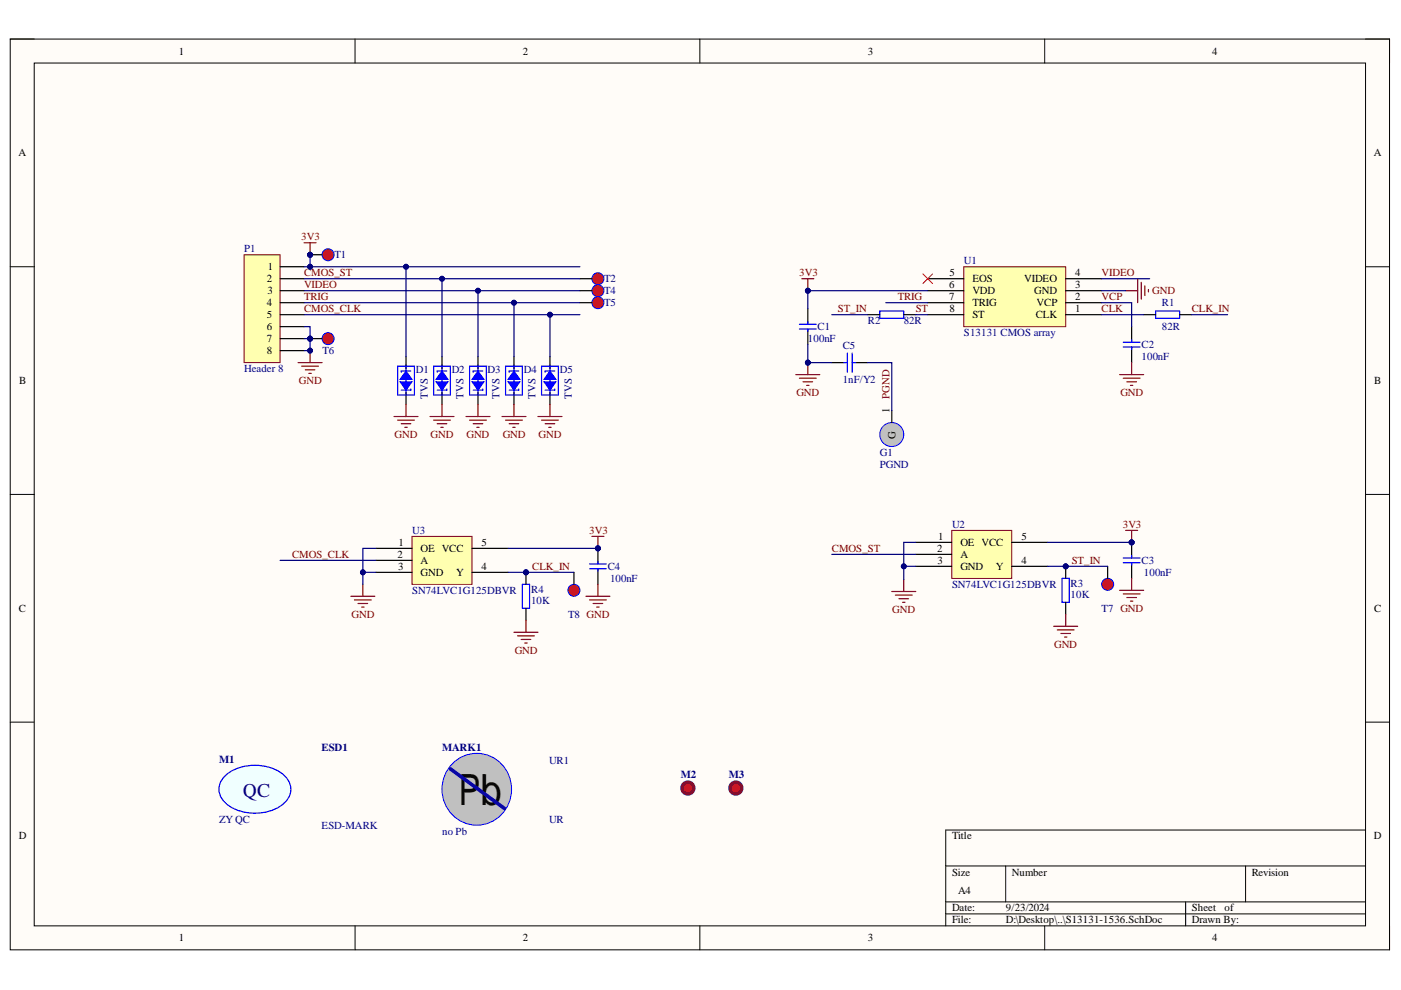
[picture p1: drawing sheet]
<svg xmlns="http://www.w3.org/2000/svg" width="297mm" height="210mm" viewBox="0 0 297 210" stroke-linecap="round" stroke-linejoin="round" font-family="sans-serif">
<defs><g id="words">
<text font-size="9.1" fill="#080d02" x="97.3" y="170.6">Pb</text>
<text font-size="4.1" fill="#000080" x="51.5" y="169">QC</text>
<g font-size="2.3">
<text x="37.9" y="11.6">1</text>
<text x="110.8" y="11.6">2</text>
<text x="184" y="11.6">3</text>
<text x="257" y="11.6">4</text>
<text x="3.9" y="33.1">A</text>
<text x="291.3" y="33.1">A</text>
<text x="56.6" y="59.9">2</text>
<text x="56.8" y="57.3">1</text>
<text x="201.3" y="58.6">5</text>
<text x="206.2" y="59.9">EOS</text>
<text x="217.2" y="59.9">VIDEO</text>
<text x="228" y="58.6">4</text>
<text x="56.6" y="64.9">4</text>
<text x="56.7" y="62.4">3</text>
<text x="201.3" y="61.1">6</text>
<text x="201.3" y="63.7">7</text>
<text x="206.2" y="62.4">VDD</text>
<text x="206.2" y="64.9">TRIG</text>
<text x="219.3" y="62.4">GND</text>
<text x="219.8" y="64.9">VCP</text>
<text x="228" y="63.7">2</text>
<text x="228" y="61.1">3</text>
<text x="56.6" y="67.5">5</text>
<text x="56.6" y="70">6</text>
<text x="201.3" y="66.2">8</text>
<text x="206.2" y="67.5">ST</text>
<text x="219.6" y="67.5">CLK</text>
<text x="228" y="66.2">1</text>
<text x="56.6" y="72.5">7</text>
<text x="56.6" y="75.1">8</text>
<text x="4.1" y="81.4">B</text>
<text x="291.4" y="81.4">B</text>
<text x="188.6" y="87.6" transform="rotate(-90 188.6 87.6)">1</text>
<text x="189.8" y="93" transform="rotate(-90 189.8 93)">G</text>
<text x="84.3" y="118.3">2</text>
<text x="84.5" y="115.7">1</text>
<text x="89.2" y="117">OE VCC</text>
<text x="89.2" y="119.5">A</text>
<text x="102.1" y="115.7">5</text>
<text x="198.7" y="117">2</text>
<text x="198.8" y="119.5">3</text>
<text x="198.9" y="114.5">1</text>
<text x="203.6" y="115.7">OE VCC</text>
<text x="203.6" y="118.3">A</text>
<text x="216.6" y="119.5">4</text>
<text x="216.6" y="114.5">5</text>
<text x="84.4" y="120.8">3</text>
<text x="89.2" y="122.1">GND</text>
<text x="96.7" y="122.1">Y</text>
<text x="102.1" y="120.8">4</text>
<text x="203.6" y="120.8">GND</text>
<text x="211.2" y="120.8">Y</text>
<text x="4" y="129.7">C</text>
<text x="291.4" y="129.7">C</text>
<text x="4" y="178">D</text>
<text x="201.8" y="178">Title</text>
<text x="291.3" y="178">D</text>
<text x="201.8" y="185.6">Size</text>
<text x="214.5" y="185.6">Number</text>
<text x="265.4" y="185.6">Revision</text>
<text x="203.1" y="189.4">A4</text>
<text x="201.8" y="193.3">Date:</text>
<text x="201.8" y="195.8">File:</text>
<text x="213.3" y="193.3">9/23/2024</text>
<text x="213.3" y="195.8">D:\Desktop\..\S13131-1536.SchDoc</text>
<text x="252.7" y="193.3">Sheet</text>
<text x="252.7" y="195.8">Drawn By:</text>
<text x="259.6" y="193.3">of</text>
<text x="37.9" y="199.6">1</text>
<text x="110.8" y="199.6">2</text>
<text x="184" y="199.6">3</text>
<text x="257" y="199.6">4</text>
</g>
<g font-size="2.3" fill="#000080">
<text x="51.8" y="53.5">P1</text>
<text x="70.9" y="54.8">T1</text>
<text x="128.1" y="59.9">T2</text>
<text x="204.4" y="56.1">U1</text>
<text x="128.1" y="62.4">T4</text>
<text x="128.1" y="64.9">T5</text>
<text x="246.3" y="64.9">R1</text>
<text x="173.3" y="70">C1</text>
<text x="184" y="68.7">R2</text>
<text x="191.6" y="68.7">82R</text>
<text x="204.4" y="71.3">S13131 CMOS array</text>
<text x="246.3" y="70">82R</text>
<text x="68.4" y="75.1">T6</text>
<text x="171.3" y="72.5">100nF</text>
<text x="178.7" y="74.1">C5</text>
<text x="242" y="73.8">C2</text>
<text x="242" y="76.3">100nF</text>
<text x="51.8" y="78.9">Header 8</text>
<text x="88.1" y="79.1">D1</text>
<text x="95.8" y="79.1">D2</text>
<text x="103.4" y="79.1">D3</text>
<text x="111.1" y="79.1">D4</text>
<text x="118.7" y="79.1">D5</text>
<text x="178.7" y="81.2">1nF/Y2</text>
<text x="90.7" y="84.5" transform="rotate(-90 90.7 84.5)">TVS</text>
<text x="98.3" y="84.5" transform="rotate(-90 98.3 84.5)">TVS</text>
<text x="105.9" y="84.5" transform="rotate(-90 105.9 84.5)">TVS</text>
<text x="113.5" y="84.5" transform="rotate(-90 113.5 84.5)">TVS</text>
<text x="121.2" y="84.5" transform="rotate(-90 121.2 84.5)">TVS</text>
<text x="186.5" y="96.7">G1</text>
<text x="186.5" y="99.3">PGND</text>
<text x="87.4" y="113.2">U3</text>
<text x="201.8" y="111.9">U2</text>
<text x="242" y="119.5">C3</text>
<text x="87.4" y="125.9">SN74LVC1G125DBVR</text>
<text x="112.6" y="125.6">R4</text>
<text x="128.8" y="120.8">C4</text>
<text x="129.3" y="123.3">100nF</text>
<text x="201.8" y="124.6">SN74LVC1G125DBVR</text>
<text x="227" y="124.4">R3</text>
<text x="242.5" y="122.1">100nF</text>
<text x="112.6" y="128.2">10K</text>
<text x="120.5" y="131">T8 GND</text>
<text x="227" y="126.9">10K</text>
<text x="233.6" y="129.7">T7 GND</text>
<text x="46.4" y="161.7">M1</text>
<text x="68.2" y="159.2">ESD1</text>
<text x="93.7" y="159.2">MARK1</text>
<text x="116.4" y="162">UR1</text>
<text x="144.3" y="165">M2</text>
<text x="154.6" y="165">M3</text>
<text x="46.4" y="174.4">ZY QC</text>
<text x="68.2" y="175.7">ESD-MARK</text>
<text x="93.7" y="176.9">no Pb</text>
<text x="116.4" y="174.4">UR</text>
</g>
<g font-size="2.3" fill="#800000">
<text x="63.9" y="51">3V3</text>
<text x="64.5" y="58.6">CMOS_ST</text>
<text x="169.4" y="58.6">3V3</text>
<text x="233.6" y="58.6">VIDEO</text>
<text x="64.5" y="63.7">TRIG</text>
<text x="64.5" y="61.1">VIDEO</text>
<text x="190.3" y="63.7">TRIG</text>
<text x="233.6" y="63.7">VCP</text>
<text x="244.3" y="62.4">GND</text>
<text x="64.5" y="66.2">CMOS_CLK</text>
<text x="177.7" y="66.2">ST_IN</text>
<text x="194.1" y="66.2">ST</text>
<text x="233.6" y="66.2">CLK</text>
<text x="252.7" y="66.2">CLK_IN</text>
<text x="63.4" y="81.4">GND</text>
<text x="168.9" y="84">GND</text>
<text x="237.5" y="84">GND</text>
<text x="188.6" y="84.5" transform="rotate(-90 188.6 84.5)">PGND</text>
<text x="83.7" y="92.9">GND</text>
<text x="91.3" y="92.9">GND</text>
<text x="98.9" y="92.9">GND</text>
<text x="106.6" y="92.9">GND</text>
<text x="114.2" y="92.9">GND</text>
<text x="124.9" y="113.2">3V3</text>
<text x="238.1" y="111.9">3V3</text>
<text x="61.9" y="118.3">CMOS_CLK</text>
<text x="176.4" y="117">CMOS_ST</text>
<text x="227.2" y="119.5">ST_IN</text>
<text x="112.9" y="120.8">CLK_IN</text>
<text x="74.5" y="131">GND</text>
<text x="189.2" y="129.9">GND</text>
<text x="223.5" y="137.4">GND</text>
<text x="109.1" y="138.6">GND</text>
</g>
</g></defs>
<path d="M2.2 8.3h292.4v193.1h-292.4z" fill-rule="evenodd" fill="#fffcf8"/>
<path d="M2.2 8.3h292.4v193.1h-292.4z" fill="none" stroke="#000" stroke-width=".21"/>
<path d="M7.3 13.4h282.2v182.9h-282.2z" fill-rule="evenodd" fill="#fffcf8"/>
<g fill="none" stroke="#000" stroke-width=".21">
<path d="M2.2 8.3h5.1M7.3 13.4h282.2v182.9h-282.2zM75.3 8.3v5.1M148.4 8.3v5.1M221.5 8.3v5.1M289.5 8.3h5.1v5.1M2.2 56.6h5.1M289.5 56.6h5.1M2.2 104.8h5.1M289.5 104.8h5.1M2.2 153.1h5.1M289.5 153.1h5.1"/>
<path d="M289.5 176h-89v20.3M75.3 196.3v5.1M148.4 196.3v5.1M200.5 183.6h89M200.5 191.2h89M200.5 193.8h89M213.2 183.6v7.6M221.5 196.3v5.1M251.4 191.2v5.1M264.1 183.6v7.6M294.6 196.3v5.1"/>
</g>
<path d="M171.3 65.4v3.4M171.3 69.8v3.3" fill="none" stroke="#000" stroke-width=".25"/>
<path d="M169.5 69.8h3.6M169.5 68.8h3.6M171.3 68.2v.6M171.3 69.8v.5" fill="none" stroke="#00f" stroke-width=".25"/>
<path d="M170 59.1h2.5M171.3 59.1v2.5" fill="none" stroke="#800000" stroke-width=".25"/>
<circle cx="171.3" cy="61.6" r=".51" fill="#000080"/>
<circle cx="171.3" cy="61.6" r=".51" fill="none" stroke="#000080" stroke-width=".21"/>
<path d="M168.7 79.4h5.1M171.3 76.9v2.5M169.5 80.2h3.6M170.3 80.9h2M171 81.7h.5" fill="none" stroke="#800000" stroke-width=".25"/>
<circle cx="171.3" cy="76.9" r=".51" fill="#000080"/>
<circle cx="171.3" cy="76.9" r=".51" fill="none" stroke="#000080" stroke-width=".21"/>
<path d="M204.3 56.6h21.6v12.7h-21.6z" fill-rule="evenodd" fill="#ffffb0"/>
<path d="M204.3 56.6h21.6v12.7h-21.6z" fill="none" stroke="#800000" stroke-width=".21"/>
<path d="M196.7 59.1h7.6M225.9 59.1h7.7M184 66.7h2.5M191.6 66.7h2.6M196.7 66.7h7.6M196.7 64.2h7.6M196.7 61.6h7.6M225.9 66.7h7.7M225.9 64.2h7.7M225.9 61.6h7.7M242.5 66.7h2.5M250.1 66.7h2.5" fill="none" stroke="#000" stroke-width=".25"/>
<path d="M186.5 66h5.1v1.5h-5.1zM245 66h5.1v1.5h-5.1z" fill="none" stroke="#00f" stroke-width=".25"/>
<path d="M241.2 59.1v5.1M242 59.9v3.5M238.7 61.6h2.5M242.7 60.6v2.1M243.5 61.4v.5" fill="none" stroke="#800000" stroke-width=".25"/>
<path d="M195.7 58.1l2 2M197.7 58.1l-2 2" fill="none" stroke="#f00" stroke-width=".21"/>
<path d="M87.4 113.7h12.7v10.2h-12.7z" fill-rule="evenodd" fill="#ffffb0"/>
<path d="M87.4 113.7h12.7v10.2h-12.7z" fill="none" stroke="#800000" stroke-width=".21"/>
<path d="M79.7 116.3h7.7M79.7 118.8h7.7M100.1 116.3h7.6M79.7 121.4h7.7M100.1 121.4h7.6" fill="none" stroke="#000" stroke-width=".25"/>
<path d="M201.8 112.5h12.7v10.1h-12.7z" fill-rule="evenodd" fill="#ffffb0"/>
<path d="M201.8 112.5h12.7v10.1h-12.7z" fill="none" stroke="#800000" stroke-width=".21"/>
<path d="M194.2 115h7.6M194.2 117.5h7.6M214.5 115h7.6M194.2 120.1h7.6M214.5 120.1h7.6" fill="none" stroke="#000" stroke-width=".25"/>
<path d="M74.4 126.4h5.1M75.1 127.2h3.6M75.9 128h2M76.7 128.7h.5M76.9 123.9v2.5M189.1 125.4h5.1M189.8 126.2h3.6M190.6 126.9h2M191.4 127.7h.5M191.6 122.9v2.5" fill="none" stroke="#800000" stroke-width=".25"/>
<circle cx="225.9" cy="120.1" r=".51" fill="#000080"/>
<circle cx="225.9" cy="120.1" r=".51" fill="none" stroke="#000080" stroke-width=".21"/>
<path d="M225.2 122.6h1.5v5.1h-1.5z" fill="none" stroke="#00f" stroke-width=".25"/>
<path d="M225.9 120.1v2.5M225.9 127.7v2.5" fill="none" stroke="#000" stroke-width=".25"/>
<circle cx="225.9" cy="120.1" r=".51" fill="#000080"/>
<circle cx="225.9" cy="120.1" r=".51" fill="none" stroke="#000080" stroke-width=".21"/>
<circle cx="111.5" cy="121.3" r=".51" fill="#000080"/>
<circle cx="111.5" cy="121.3" r=".51" fill="none" stroke="#000080" stroke-width=".21"/>
<path d="M110.8 123.9h1.5v5.1h-1.5z" fill="none" stroke="#00f" stroke-width=".25"/>
<path d="M111.5 121.4v2.5M111.5 129v2.5" fill="none" stroke="#000" stroke-width=".25"/>
<circle cx="111.5" cy="121.3" r=".51" fill="#000080"/>
<circle cx="111.5" cy="121.3" r=".51" fill="none" stroke="#000080" stroke-width=".21"/>
<path d="M109 134.1h5.1M109.7 134.8h3.6M110.5 135.6h2M111.3 136.3h.5M111.5 131.5v2.6M223.4 132.8h5.1M224.2 133.6h3.5M224.9 134.3h2.1M225.7 135.1h.5M225.9 130.2v2.6" fill="none" stroke="#800000" stroke-width=".25"/>
<circle cx="239.9" cy="115" r=".51" fill="#000080"/>
<circle cx="239.9" cy="115" r=".51" fill="none" stroke="#000080" stroke-width=".21"/>
<path d="M239.9 115v3.3" fill="none" stroke="#000" stroke-width=".25"/>
<circle cx="239.9" cy="115" r=".51" fill="#000080"/>
<circle cx="239.9" cy="115" r=".51" fill="none" stroke="#000080" stroke-width=".21"/>
<path d="M239.9 119.3v3.3" fill="none" stroke="#000" stroke-width=".25"/>
<path d="M238.2 119.3h3.5M238.2 118.3h3.5M239.9 117.8v.5M239.9 119.3v.5" fill="none" stroke="#00f" stroke-width=".25"/>
<path d="M238.7 112.5h2.5M239.9 112.5v2.5" fill="none" stroke="#800000" stroke-width=".25"/>
<circle cx="239.9" cy="115" r=".51" fill="#000080"/>
<circle cx="239.9" cy="115" r=".51" fill="none" stroke="#000080" stroke-width=".21"/>
<path d="M237.4 79.4h5.1M239.9 76.9v2.5M238.2 80.2h3.5M238.9 80.9h2.1M239.7 81.7h.5M237.4 125.2h5.1M238.2 125.9h3.5M238.9 126.7h2.1M239.7 127.5h.5M239.9 122.6v2.6" fill="none" stroke="#800000" stroke-width=".25"/>
<path d="M239.9 69.3v3.3M239.9 73.6v3.3" fill="none" stroke="#000" stroke-width=".25"/>
<path d="M238.2 72.6h3.5M238.2 73.6h3.5M239.9 72.1v.5M239.9 73.6v.5" fill="none" stroke="#00f" stroke-width=".25"/>
<path d="M96.3 161.6a7.5 7.5 0 0 1 9.8 .1 7.5 7.5 0 0 1 1.2 9.8 7.4 7.4 0 0 1-9.5 2.7 7.4 7.4 0 0 1-3.8-9.1 7.7 7.7 0 0 1 2.3-3.5z" fill="#c0c0c0"/>
<path d="M96.3 161.6a7.5 7.5 0 0 1 9.8 .1 7.5 7.5 0 0 1 1.2 9.8 7.4 7.4 0 0 1-9.5 2.7 7.4 7.4 0 0 1-3.8-9.1 7.7 7.7 0 0 1 2.3-3.5z" fill="none" stroke="#00f" stroke-width=".21"/>
<path d="M95.5 163l11.4 8.4" fill="none" stroke="#0000b4" stroke-width=".76"/>
<path d="M47.6 164.6a10 10 0 0 1 12.8 0 3.8 3.8 0 0 1-.6 6.1 10.2 10.2 0 0 1-12.2-.6 3.7 3.7 0 0 1 0-5.5z" fill="#f0ffff"/>
<path d="M84.3 77.6h3.6v6.1h-3.6zM86.1 77.4v6.3M47.6 164.6a10 10 0 0 1 12.8 0 3.8 3.8 0 0 1-.6 6.1 10.2 10.2 0 0 1-12.2-.6 3.7 3.7 0 0 1 0-5.5z" fill="none" stroke="#00f" stroke-width=".25"/>
<path d="M86.1 75.6v2.6M86.1 83.2v2.6" fill="none" stroke="#000" stroke-width=".25"/>
<path d="M86.1 78.7l1.3 1.7h-2.6z" fill="#00f"/>
<path d="M86.1 78.7l1.3 1.7h-2.6z" fill="none" stroke="#00f" stroke-width=".21"/>
<path d="M84.8 80.9h2.6l-1.3 1.8z" fill="#00f"/>
<path d="M84.8 80.9h2.6l-1.3 1.8z" fill="none" stroke="#00f" stroke-width=".21"/>
<path d="M87.1 78.7h-2v.2M91.9 77.6h3.6v6.1h-3.6zM93.7 77.4v6.3M87.1 82.5v.2h-2" fill="none" stroke="#00f" stroke-width=".25"/>
<path d="M83.5 88.3h5.1M84.3 89.1h3.6M85.1 89.8h2M85.8 90.6h.5M86.1 85.8v2.5" fill="none" stroke="#800000" stroke-width=".25"/>
<path d="M93.7 75.6v2.6M93.7 83.2v2.6" fill="none" stroke="#000" stroke-width=".25"/>
<path d="M93.7 78.7l1.3 1.7h-2.6z" fill="#00f"/>
<path d="M93.7 78.7l1.3 1.7h-2.6z" fill="none" stroke="#00f" stroke-width=".21"/>
<path d="M92.4 80.9h2.6l-1.3 1.8z" fill="#00f"/>
<path d="M92.4 80.9h2.6l-1.3 1.8z" fill="none" stroke="#00f" stroke-width=".21"/>
<path d="M94.7 78.7h-2v.2M99.6 77.6h3.5v6.1h-3.5zM101.3 77.4v6.3M94.7 82.5v.2h-2" fill="none" stroke="#00f" stroke-width=".25"/>
<path d="M91.2 88.3h5.1M91.9 89.1h3.6M92.7 89.8h2M93.5 90.6h.5M93.7 85.8v2.5" fill="none" stroke="#800000" stroke-width=".25"/>
<path d="M101.3 75.6v2.6M101.3 83.2v2.6" fill="none" stroke="#000" stroke-width=".25"/>
<path d="M101.3 78.7l1.3 1.7h-2.5z" fill="#00f"/>
<path d="M101.3 78.7l1.3 1.7h-2.5z" fill="none" stroke="#00f" stroke-width=".21"/>
<path d="M100.1 80.9h2.5l-1.3 1.8z" fill="#00f"/>
<path d="M100.1 80.9h2.5l-1.3 1.8z" fill="none" stroke="#00f" stroke-width=".21"/>
<path d="M102.4 78.7h-2.1v.2M107.2 77.6h3.6v6.1h-3.6zM109 77.4v6.3M102.4 82.5v.2h-2.1" fill="none" stroke="#00f" stroke-width=".25"/>
<path d="M98.8 88.3h5.1M99.6 89.1h3.5M100.3 89.8h2.1M101.1 90.6h.5M101.3 85.8v2.5" fill="none" stroke="#800000" stroke-width=".25"/>
<path d="M109 75.6v2.6M109 83.2v2.6" fill="none" stroke="#000" stroke-width=".25"/>
<path d="M109 78.7l1.2 1.7h-2.5z" fill="#00f"/>
<path d="M109 78.7l1.2 1.7h-2.5z" fill="none" stroke="#00f" stroke-width=".21"/>
<path d="M107.7 80.9h2.5l-1.2 1.8z" fill="#00f"/>
<path d="M107.7 80.9h2.5l-1.2 1.8z" fill="none" stroke="#00f" stroke-width=".21"/>
<path d="M110 78.7h-2v.2M114.8 77.6h3.6v6.1h-3.6zM116.6 77.4v6.3M110 82.5v.2h-2" fill="none" stroke="#00f" stroke-width=".25"/>
<path d="M106.4 88.3h5.1M107.2 89.1h3.6M108 89.8h2M108.7 90.6h.5M109 85.8v2.5" fill="none" stroke="#800000" stroke-width=".25"/>
<path d="M116.6 75.6v2.6M116.6 83.2v2.6" fill="none" stroke="#000" stroke-width=".25"/>
<path d="M116.6 78.7l1.3 1.7h-2.6z" fill="#00f"/>
<path d="M116.6 78.7l1.3 1.7h-2.6z" fill="none" stroke="#00f" stroke-width=".21"/>
<path d="M115.3 80.9h2.6l-1.3 1.8z" fill="#00f"/>
<path d="M115.3 80.9h2.6l-1.3 1.8z" fill="none" stroke="#00f" stroke-width=".21"/>
<path d="M117.6 78.7h-2v.2M117.6 82.5v.2h-2" fill="none" stroke="#00f" stroke-width=".25"/>
<path d="M114.1 88.3h5M114.8 89.1h3.6M115.6 89.8h2M116.3 90.6h.6M116.6 85.8v2.5" fill="none" stroke="#800000" stroke-width=".25"/>
<circle cx="126.8" cy="116.3" r=".51" fill="#000080"/>
<circle cx="126.8" cy="116.3" r=".51" fill="none" stroke="#000080" stroke-width=".21"/>
<path d="M126.8 116.3v3.3" fill="none" stroke="#000" stroke-width=".25"/>
<circle cx="126.8" cy="116.3" r=".51" fill="#000080"/>
<circle cx="126.8" cy="116.3" r=".51" fill="none" stroke="#000080" stroke-width=".21"/>
<path d="M126.8 120.6v3.3" fill="none" stroke="#000" stroke-width=".25"/>
<path d="M125 119.6h3.6M126.8 119.1v.5M125 120.6h3.6M126.8 120.6v.5" fill="none" stroke="#00f" stroke-width=".25"/>
<path d="M125.5 113.7h2.5M126.8 113.7v2.6" fill="none" stroke="#800000" stroke-width=".25"/>
<circle cx="126.8" cy="116.3" r=".51" fill="#000080"/>
<circle cx="126.8" cy="116.3" r=".51" fill="none" stroke="#000080" stroke-width=".21"/>
<path d="M64.5 51.5h2.5M65.7 51.5v2.5M124.2 126.4h5.1M125 127.2h3.6M125.8 128h2M126.5 128.7h.5M126.8 123.9v2.5" fill="none" stroke="#800000" stroke-width=".25"/>
<circle cx="65.7" cy="54" r=".51" fill="#000080"/>
<circle cx="65.7" cy="54" r=".51" fill="none" stroke="#000080" stroke-width=".21"/>
<path d="M63.2 76.9h5.1M64 77.6h3.5M64.7 78.4h2.1M65.5 79.2h.5M65.7 74.3v2.6" fill="none" stroke="#800000" stroke-width=".25"/>
<circle cx="65.7" cy="74.3" r=".51" fill="#000080"/>
<circle cx="65.7" cy="74.3" r=".51" fill="none" stroke="#000080" stroke-width=".21"/>
<circle cx="189.1" cy="92.1" r="2.54" fill="#c0c0c0"/>
<circle cx="189.1" cy="92.1" r="2.54" fill="none" stroke="#00f" stroke-width=".21"/>
<path d="M176.4 76.9h2.5M181.4 76.9h2.6M189.1 87v2.6" fill="none" stroke="#000" stroke-width=".25"/>
<path d="M178.9 76.9h.8M179.7 74.9v4M180.7 74.9v4M180.7 76.9h.7" fill="none" stroke="#00f" stroke-width=".25"/>
<circle cx="126.8" cy="59.1" r="1.27" fill="#ee0e22"/>
<circle cx="126.8" cy="59.1" r="1.27" fill="none" stroke="#00f" stroke-width=".21"/>
<path d="M123 59.1h2.5" fill="none" stroke="#000" stroke-width=".25"/>
<circle cx="126.8" cy="61.6" r="1.27" fill="#ee0e22"/>
<circle cx="126.8" cy="61.6" r="1.27" fill="none" stroke="#00f" stroke-width=".21"/>
<path d="M123 61.6h2.5" fill="none" stroke="#000" stroke-width=".25"/>
<circle cx="126.8" cy="64.2" r="1.27" fill="#ee0e22"/>
<circle cx="126.8" cy="64.2" r="1.27" fill="none" stroke="#00f" stroke-width=".21"/>
<path d="M123 64.2h2.5" fill="none" stroke="#000" stroke-width=".25"/>
<circle cx="65.7" cy="54" r=".51" fill="#000080"/>
<circle cx="65.7" cy="54" r=".51" fill="none" stroke="#000080" stroke-width=".21"/>
<circle cx="69.6" cy="54" r="1.27" fill="#ee0e22"/>
<circle cx="69.6" cy="54" r="1.27" fill="none" stroke="#00f" stroke-width=".21"/>
<path d="M65.7 54h2.6" fill="none" stroke="#000" stroke-width=".25"/>
<circle cx="65.7" cy="54" r=".51" fill="#000080"/>
<circle cx="65.7" cy="54" r=".51" fill="none" stroke="#000080" stroke-width=".21"/>
<circle cx="65.7" cy="71.8" r=".51" fill="#000080"/>
<circle cx="65.7" cy="71.8" r=".51" fill="none" stroke="#000080" stroke-width=".21"/>
<circle cx="69.6" cy="71.8" r="1.27" fill="#ee0e22"/>
<circle cx="69.6" cy="71.8" r="1.27" fill="none" stroke="#00f" stroke-width=".21"/>
<path d="M65.7 71.8h2.6" fill="none" stroke="#000" stroke-width=".25"/>
<circle cx="65.7" cy="71.8" r=".51" fill="#000080"/>
<circle cx="65.7" cy="71.8" r=".51" fill="none" stroke="#000080" stroke-width=".21"/>
<circle cx="121.7" cy="125.2" r="1.27" fill="#ee0e22"/>
<circle cx="121.7" cy="125.2" r="1.27" fill="none" stroke="#00f" stroke-width=".21"/>
<path d="M121.7 121.4v2.5" fill="none" stroke="#000" stroke-width=".25"/>
<circle cx="234.8" cy="123.9" r="1.27" fill="#ee0e22"/>
<circle cx="234.8" cy="123.9" r="1.27" fill="none" stroke="#00f" stroke-width=".21"/>
<path d="M234.8 120.1v2.5" fill="none" stroke="#000" stroke-width=".25"/>
<path d="M51.8 54h7.6v22.9h-7.6z" fill-rule="evenodd" fill="#ffffb0"/>
<path d="M51.8 54h7.6v22.9h-7.6z" fill="none" stroke="#800000" stroke-width=".21"/>
<path d="M59.4 56.6h5.1M59.4 59.1h5.1M59.4 61.6h5.1M59.4 64.2h5.1M59.4 66.7h5.1M59.4 69.3h5.1M59.4 71.8h5.1M59.4 74.3h5.1" fill="none" stroke="#000" stroke-width=".25"/>
<path d="M171.3 73.1v3.8" fill="none" stroke="#000080" stroke-width=".25"/>
<circle cx="171.3" cy="76.9" r=".51" fill="#000080"/>
<circle cx="171.3" cy="76.9" r=".51" fill="none" stroke="#000080" stroke-width=".21"/>
<path d="M64.5 69.3h1.2v5h-1.2M59.4 118.8h20.3" fill="none" stroke="#000080" stroke-width=".25"/>
<circle cx="65.7" cy="74.3" r=".51" fill="#000080"/>
<circle cx="65.7" cy="74.3" r=".51" fill="none" stroke="#000080" stroke-width=".21"/>
<circle cx="65.7" cy="71.8" r=".51" fill="#000080"/>
<circle cx="65.7" cy="71.8" r=".51" fill="none" stroke="#000080" stroke-width=".21"/>
<path d="M64.5 71.8h1.2" fill="none" stroke="#000080" stroke-width=".25"/>
<circle cx="65.7" cy="71.8" r=".51" fill="#000080"/>
<circle cx="65.7" cy="71.8" r=".51" fill="none" stroke="#000080" stroke-width=".21"/>
<path d="M64.5 66.7h58.5" fill="none" stroke="#000080" stroke-width=".25"/>
<circle cx="116.6" cy="66.7" r=".51" fill="#000080"/>
<circle cx="116.6" cy="66.7" r=".51" fill="none" stroke="#000080" stroke-width=".21"/>
<path d="M64.5 64.2h58.5" fill="none" stroke="#000080" stroke-width=".25"/>
<circle cx="109" cy="64.2" r=".51" fill="#000080"/>
<circle cx="109" cy="64.2" r=".51" fill="none" stroke="#000080" stroke-width=".21"/>
<path d="M64.5 61.6h58.5" fill="none" stroke="#000080" stroke-width=".25"/>
<circle cx="101.3" cy="61.6" r=".51" fill="#000080"/>
<circle cx="101.3" cy="61.6" r=".51" fill="none" stroke="#000080" stroke-width=".21"/>
<path d="M64.5 59.1h58.5" fill="none" stroke="#000080" stroke-width=".25"/>
<circle cx="93.7" cy="59.1" r=".51" fill="#000080"/>
<circle cx="93.7" cy="59.1" r=".51" fill="none" stroke="#000080" stroke-width=".21"/>
<path d="M65.7 54v2.6h-1.2" fill="none" stroke="#000080" stroke-width=".25"/>
<circle cx="65.7" cy="56.6" r=".51" fill="#000080"/>
<circle cx="65.7" cy="56.6" r=".51" fill="none" stroke="#000080" stroke-width=".21"/>
<circle cx="65.7" cy="54" r=".51" fill="#000080"/>
<circle cx="65.7" cy="54" r=".51" fill="none" stroke="#000080" stroke-width=".21"/>
<path d="M65.7 56.6h57.3" fill="none" stroke="#000080" stroke-width=".25"/>
<circle cx="65.7" cy="56.6" r=".51" fill="#000080"/>
<circle cx="65.7" cy="56.6" r=".51" fill="none" stroke="#000080" stroke-width=".21"/>
<circle cx="86.1" cy="56.6" r=".51" fill="#000080"/>
<circle cx="86.1" cy="56.6" r=".51" fill="none" stroke="#000080" stroke-width=".21"/>
<path d="M79.7 121.4h-2.8v2.5" fill="none" stroke="#000080" stroke-width=".25"/>
<circle cx="76.9" cy="121.3" r=".51" fill="#000080"/>
<circle cx="76.9" cy="121.3" r=".51" fill="none" stroke="#000080" stroke-width=".21"/>
<path d="M79.7 116.3h-2.8v5.1" fill="none" stroke="#000080" stroke-width=".25"/>
<circle cx="76.9" cy="121.3" r=".51" fill="#000080"/>
<circle cx="76.9" cy="121.3" r=".51" fill="none" stroke="#000080" stroke-width=".21"/>
<path d="M107.7 121.4h14" fill="none" stroke="#000080" stroke-width=".25"/>
<circle cx="111.5" cy="121.3" r=".51" fill="#000080"/>
<circle cx="111.5" cy="121.3" r=".51" fill="none" stroke="#000080" stroke-width=".21"/>
<path d="M107.7 116.3h19.1" fill="none" stroke="#000080" stroke-width=".25"/>
<circle cx="126.8" cy="116.3" r=".51" fill="#000080"/>
<circle cx="126.8" cy="116.3" r=".51" fill="none" stroke="#000080" stroke-width=".21"/>
<path d="M171.3 76.9h5.1" fill="none" stroke="#000080" stroke-width=".25"/>
<circle cx="171.3" cy="76.9" r=".51" fill="#000080"/>
<circle cx="171.3" cy="76.9" r=".51" fill="none" stroke="#000080" stroke-width=".21"/>
<path d="M171.3 61.6h25.4" fill="none" stroke="#000080" stroke-width=".25"/>
<circle cx="171.3" cy="61.6" r=".51" fill="#000080"/>
<circle cx="171.3" cy="61.6" r=".51" fill="none" stroke="#000080" stroke-width=".21"/>
<path d="M176.4 66.7h7.6M184 76.9h5.1v10.1M187.8 64.2h8.9M176.4 117.5h17.8M191.6 120.1h2.6" fill="none" stroke="#000080" stroke-width=".25"/>
<circle cx="191.6" cy="120.1" r=".51" fill="#000080"/>
<circle cx="191.6" cy="120.1" r=".51" fill="none" stroke="#000080" stroke-width=".21"/>
<path d="M194.2 115h-2.6v7.9" fill="none" stroke="#000080" stroke-width=".25"/>
<circle cx="191.6" cy="120.1" r=".51" fill="#000080"/>
<circle cx="191.6" cy="120.1" r=".51" fill="none" stroke="#000080" stroke-width=".21"/>
<path d="M194.2 66.7h2.5M222.1 120.1h12.7" fill="none" stroke="#000080" stroke-width=".25"/>
<circle cx="225.9" cy="120.1" r=".51" fill="#000080"/>
<circle cx="225.9" cy="120.1" r=".51" fill="none" stroke="#000080" stroke-width=".21"/>
<path d="M222.1 115h17.8" fill="none" stroke="#000080" stroke-width=".25"/>
<circle cx="239.9" cy="115" r=".51" fill="#000080"/>
<circle cx="239.9" cy="115" r=".51" fill="none" stroke="#000080" stroke-width=".21"/>
<path d="M86.1 56.6v19M233.6 59.1h10.1M233.6 64.2h6.3v5.1M233.6 66.7h8.9M233.6 61.6h5.1M252.6 66.7h7.7" fill="none" stroke="#000080" stroke-width=".25"/>
<circle cx="86.1" cy="56.6" r=".51" fill="#000080"/>
<circle cx="86.1" cy="56.6" r=".51" fill="none" stroke="#000080" stroke-width=".21"/>
<path d="M93.7 59.1v16.5" fill="none" stroke="#000080" stroke-width=".25"/>
<circle cx="93.7" cy="59.1" r=".51" fill="#000080"/>
<circle cx="93.7" cy="59.1" r=".51" fill="none" stroke="#000080" stroke-width=".21"/>
<path d="M101.3 61.6v14" fill="none" stroke="#000080" stroke-width=".25"/>
<circle cx="101.3" cy="61.6" r=".51" fill="#000080"/>
<circle cx="101.3" cy="61.6" r=".51" fill="none" stroke="#000080" stroke-width=".21"/>
<path d="M109 64.2v11.4" fill="none" stroke="#000080" stroke-width=".25"/>
<circle cx="109" cy="64.2" r=".51" fill="#000080"/>
<circle cx="109" cy="64.2" r=".51" fill="none" stroke="#000080" stroke-width=".21"/>
<path d="M116.6 66.7v8.9" fill="none" stroke="#000080" stroke-width=".25"/>
<circle cx="116.6" cy="66.7" r=".51" fill="#000080"/>
<circle cx="116.6" cy="66.7" r=".51" fill="none" stroke="#000080" stroke-width=".21"/>
<path d="M171.3 61.6v3.8" fill="none" stroke="#000080" stroke-width=".25"/>
<circle cx="171.3" cy="61.6" r=".51" fill="#000080"/>
<circle cx="171.3" cy="61.6" r=".51" fill="none" stroke="#000080" stroke-width=".21"/>
<path d="M144.6 167.1h1.2" fill="none" stroke="#000" stroke-width=".25"/>
<circle cx="145.8" cy="167.1" r="1.53" fill="#800080"/>
<circle cx="145.8" cy="167.1" r="1.53" fill="none" stroke="#800080" stroke-width=".21"/>
<circle cx="145.8" cy="167.1" r=".76" fill="#f00"/>
<circle cx="145.8" cy="167.1" r=".76" fill="none" stroke="#f00" stroke-width=".21"/>
<path d="M154.7 167.1h1.3" fill="none" stroke="#000" stroke-width=".25"/>
<circle cx="156" cy="167.1" r="1.52" fill="#800080"/>
<circle cx="156" cy="167.1" r="1.52" fill="none" stroke="#800080" stroke-width=".21"/>
<circle cx="156" cy="167.1" r=".76" fill="#f00"/>
<circle cx="156" cy="167.1" r=".76" fill="none" stroke="#f00" stroke-width=".21"/>
<use href="#words"/>
</svg>
